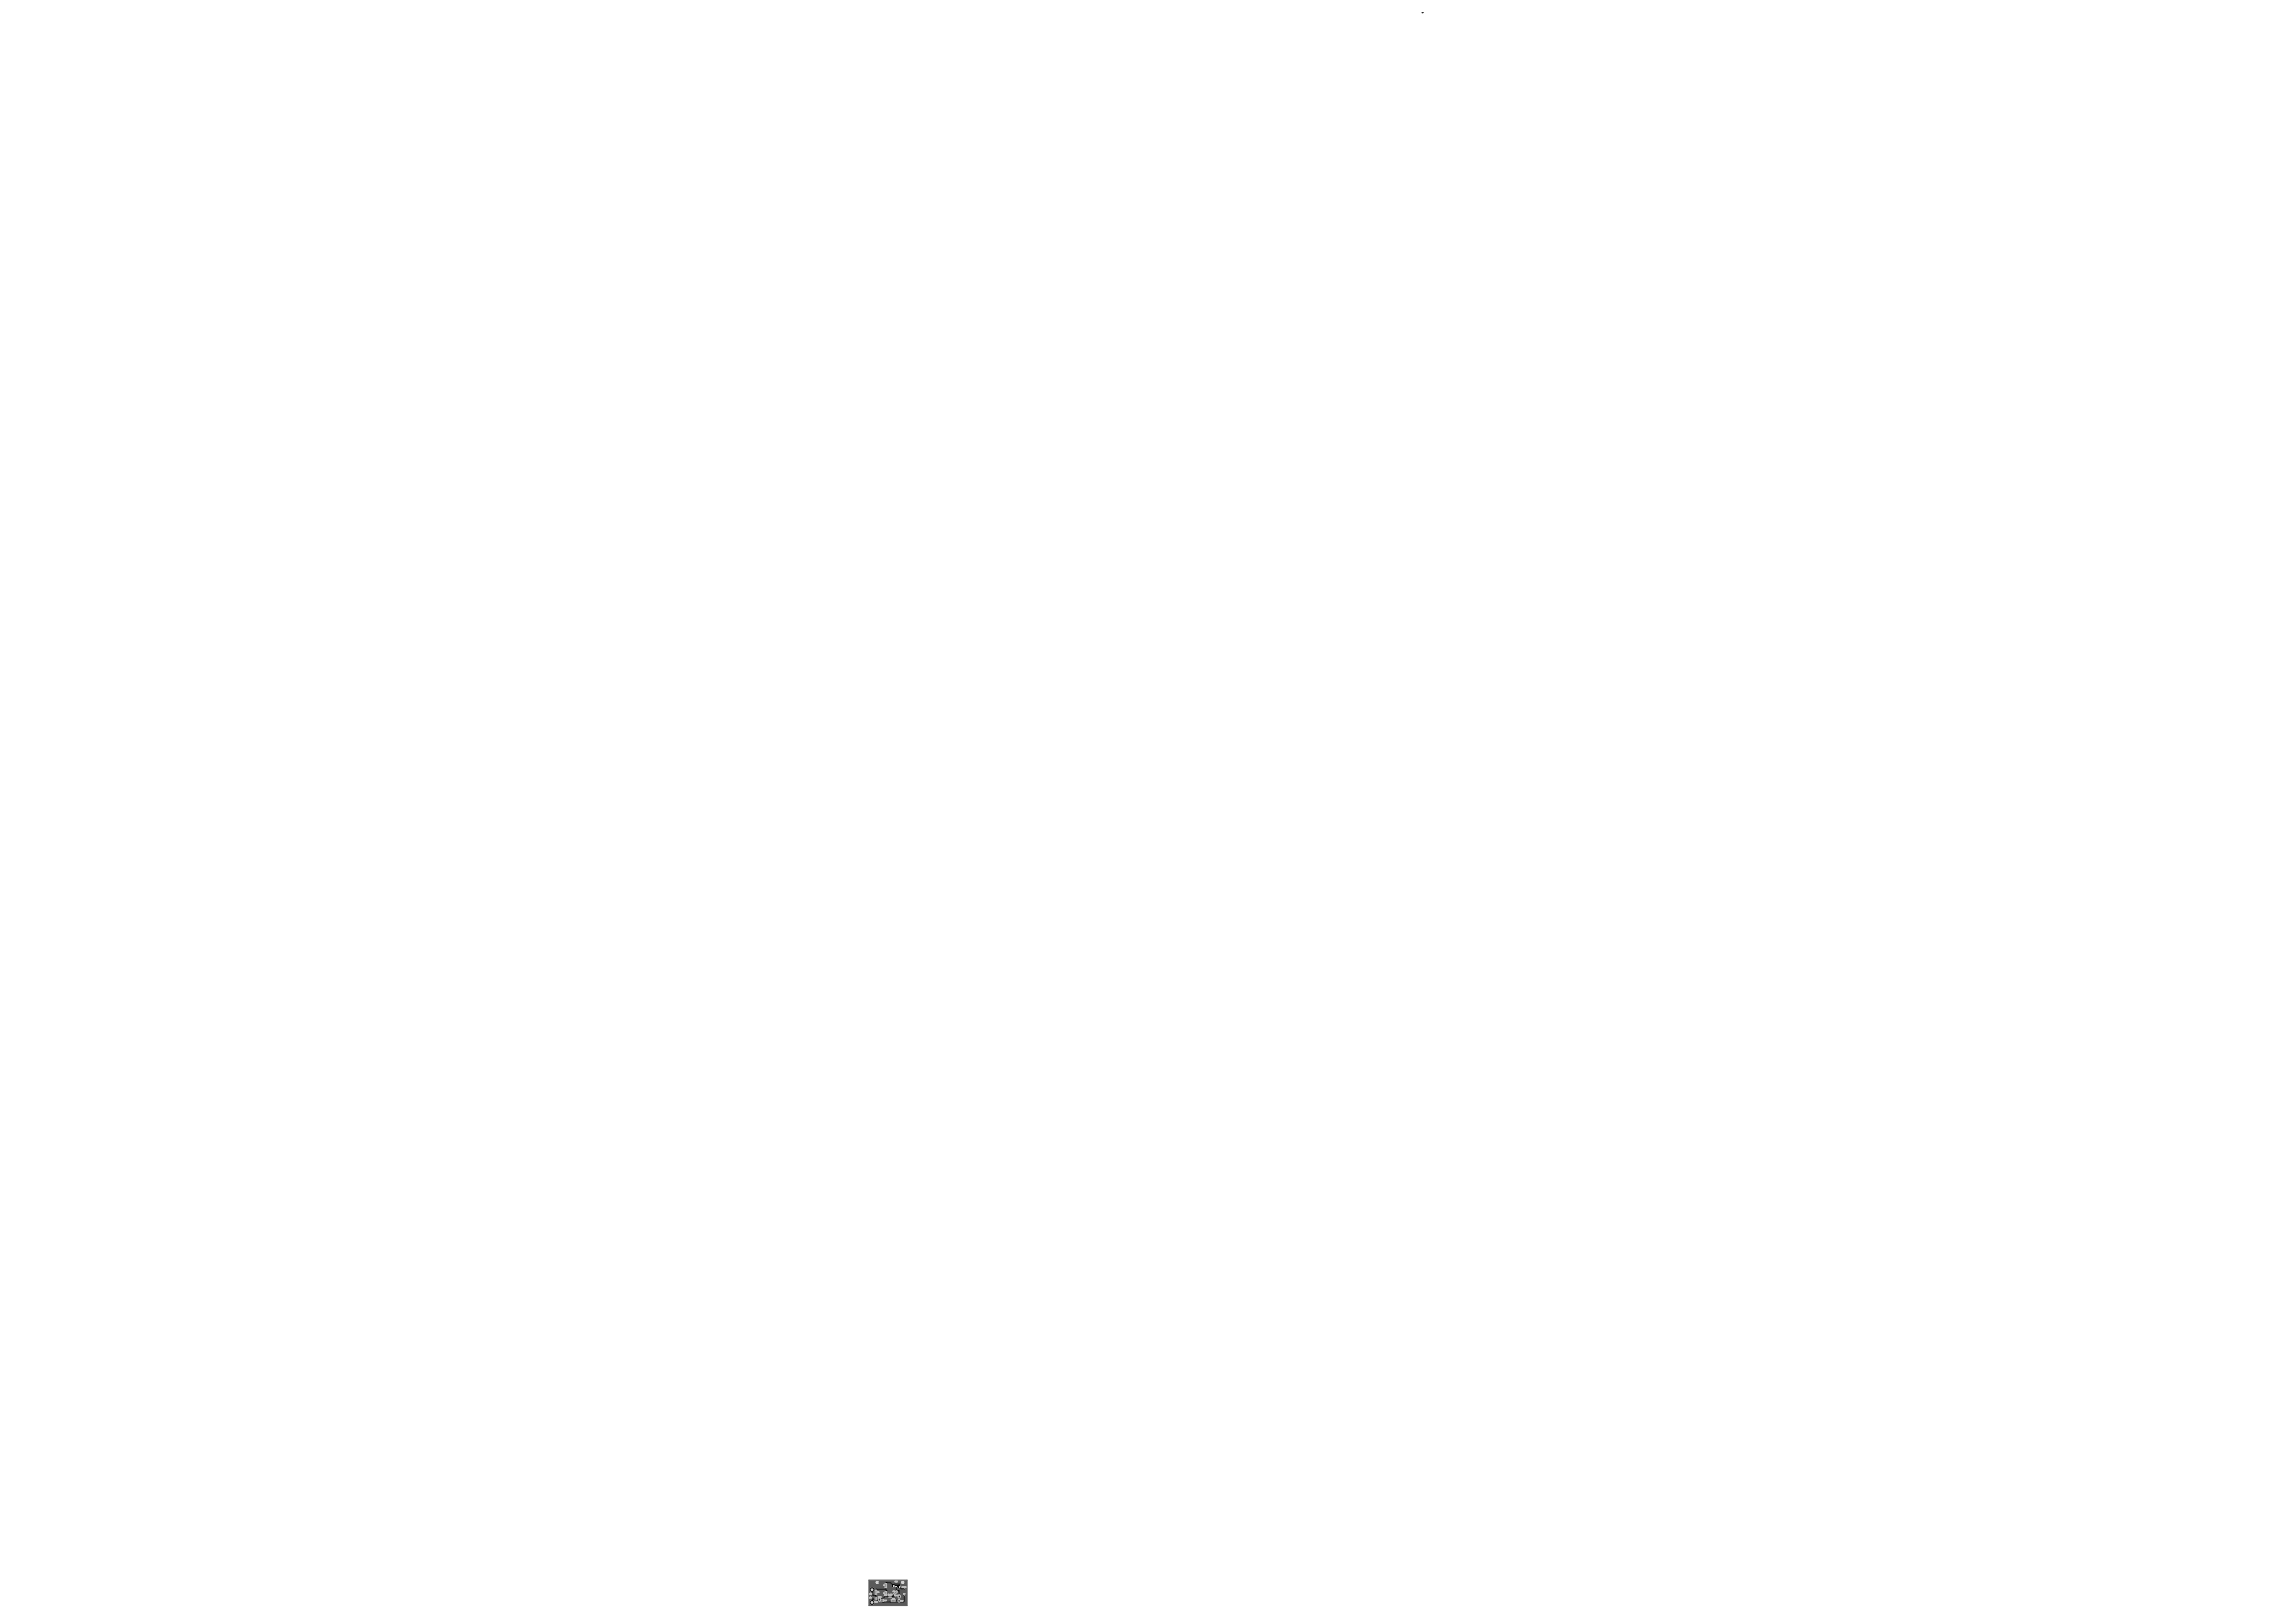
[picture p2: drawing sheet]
<svg xmlns="http://www.w3.org/2000/svg" width="297mm" height="210mm" viewBox="0 0 297 210" stroke-linecap="round" stroke-linejoin="round" font-family="sans-serif">
<g fill="none" stroke="#5a5a5a" stroke-width=".13">
<path d="M113.2 206.6h.2v.6h-.2zM113.2 205.6h.2v.9h-.2zM113.3 206.9h.1M113.3 206h.1M113.3 206v.1M113.4 205.8h-.2v.5h.2M113.6 206.8h.3v.4h-.3zM113.7 206.8h.2v.4l-.2-.1zM113.8 207h.1M114.1 206.8h.2v.6h-.2zM114.2 207.1h.1M114.5 204.8h.2v.8h-.2z"/>
<path d="M114.5 205.8h.2v.9h-.2zM114.5 206h.2v.5h-.2M114.5 204.9h.2v.6h-.2M114.6 205.2h.1M114.6 206.2h.1M114.6 206.2v.1M114.9 206.5h.5v.2h-.5zM115.1 206.6h.1M115.1 207h.9v.2h-.9zM115.3 207v.2M115.5 206.3l.6-.6 .1 .2-.6 .6zM115.5 207.1h.1"/>
<path d="M115.5 207.1v.1M115.6 206.2l.1 .2M115.8 207v.2M115.8 206.1h.1M115.9 206.1h-.1M116 205.9l.1 .1M116.1 207h.4v.3h-.4zM116.2 206.4h.3v.4h-.3zM116.2 206.5h.3v.1l-.1 .2h-.2M116.3 206.6h.1M116.3 207.2h.1M116.3 206.6v.1"/>
<path d="M116.3 207.1v.1"/>
<circle cx="116.3" cy="207.2" r=".12"/>
<circle cx="116.3" cy="207.2" r=".16"/>
</g>
<g fill="#5a5a5a">
<path d="M114.2 207.1a.05 .05 0 0 1 .1 0 .05 .05 0 0 1-.1 0z"/>
<path d="M113.3 206.9a.05 .05 0 0 1 .1 0 .05 .05 0 0 1-.1 0z"/>
<path d="M113.3 207a.05 .05 0 0 0 .1 0 .05 .05 0 0 0-.1 0zM113.3 207a.05 .05 0 0 1 .1 0 .05 .05 0 0 1-.1 0z"/>
<path d="M115.1 206.6a.05 .05 0 0 0 .1 0 .05 .05 0 0 0-.1 0zM115.1 206.6a.05 .05 0 0 1 .1 0 .05 .05 0 0 1-.1 0z"/>
</g>
<path d="M112.4 204.5h5v3.3h-5zM113.2 206.6h.2v.6h-.2zM113.4 206.8h-.2v.3h.2M114.1 206.8h.2v.6h-.2zM114.1 207h.2v.3h-.2M114.9 206.5h.5v.2h-.5zM115 206.7v-.2h.3v.2" fill="none" stroke="#5a5a5a" stroke-width=".13"/>
<path d="M112.4 204.5h4.9v3.3h-4.9zM114.5 204.8a.1 .1 0 0 0 .2 0 .1 .1 0 0 0-.2 0zM116.6 204.8a.21 .21 0 0 0 .4 0 .21 .21 0 0 0-.4 0zM113.3 204.8a.21 .21 0 0 0 .4 0 .21 .21 0 0 0-.4 0zM115.4 205v.4h.3v-.4zM115.8 205.1v.3h.3v-.3zM116.2 205.1v.4h.3v-.4zM114.5 205.5v.1h.2v-.1zM116.8 205.6a.15 .15 0 0 0 .3 0 .15 .15 0 0 0-.3 0zM113.2 205.7a.1 .1 0 0 0 .2 0 .1 .1 0 0 0-.2 0zM116 205.9a.1 .1 0 0 0 .2 0 .1 .1 0 0 0-.2 0zM114.5 205.9a.1 .1 0 0 0 .2 0 .1 .1 0 0 0-.2 0zM112.5 205.7a.31 .31 0 0 0 .6 0 .31 .31 0 0 0-.6 0zM112.8 206.2a.15 .15 0 0 0 .3 0 .15 .15 0 0 0-.3 0zM117 206.4v.1h.1zM116.9 206.4l-.1 .1h.2v-.1zM115.5 206.4l.1 .1 .1-.1-.1-.1zM113.2 206.3v.2h.2v-.2zM117 206.5v.1l.1-.1zM116.8 206.5l.2 .1v-.1zM115.3 206.6a.07 .07 0 0 0 .1 0 .07 .07 0 0 0-.1 0zM114.9 206.5v.2h.1v-.2zM114.5 206.5v.2h.2v-.2zM113.3 206.6v.2h.1v-.2zM116.3 206.4v.4l.1-.4zM112.8 206.7a.15 .15 0 0 0 .3 0 .15 .15 0 0 0-.3 0zM114.1 206.8v.2h.2v-.2zM113.8 206.8l-.1 .3h.2v-.2zM113.3 207l.1 .1zM115.2 207l.1 .1zM115.1 207l.1 .1zM113.8 207.1l.1 .1zM113.7 207.1l.1 .1zM113.3 207.1v.1zM115.8 207.1a.1 .1 0 0 0 .2 0 .1 .1 0 0 0-.2 0zM115.2 207.1l.1 .1zM115.1 207.1l.1 .1zM116.3 207.1v.1h.1v-.1zM114.2 207.2l.1 .1zM116.3 207.2v.1zM114.1 207.3l.1 .1zM112.5 207.4a.31 .31 0 0 0 .6 0 .31 .31 0 0 0-.6 0z" fill="#5a5a5a"/>
<path d="M113.8 207h.1" fill="none" stroke="#5a5a5a" stroke-width=".13"/>
<circle cx="117" cy="206.5" r=".12" fill="#000"/>
<circle cx="117" cy="206.5" r=".07" fill="#d2d2d2"/>
<circle cx="117" cy="205.6" r=".12" fill="#000"/>
<circle cx="117" cy="205.6" r=".07" fill="#d2d2d2"/>
<circle cx="112.9" cy="206.2" r=".12" fill="#000"/>
<circle cx="112.9" cy="206.2" r=".07" fill="#d2d2d2"/>
<circle cx="112.8" cy="205.7" r=".29" fill="#000"/>
<circle cx="112.8" cy="205.7" r=".19" fill="#d2d2d2"/>
<circle cx="112.8" cy="207.4" r=".29" fill="#000"/>
<circle cx="112.8" cy="207.4" r=".19" fill="#d2d2d2"/>
<circle cx="112.9" cy="206.7" r=".12" fill="#000"/>
<circle cx="112.9" cy="206.7" r=".07" fill="#d2d2d2"/>
<path d="M116.3 207.2h.1" fill="none" stroke="#000" stroke-width=".13"/>
<circle cx="116.3" cy="207.2" r=".03" fill="#d2d2d2"/>
<path d="M113.3 207.1h.1" fill="none" stroke="#000" stroke-width=".13"/>
<circle cx="113.3" cy="207.1" r=".03" fill="#d2d2d2"/>
<path d="M114.2 207.3h.1" fill="none" stroke="#000" stroke-width=".13"/>
<circle cx="114.2" cy="207.3" r=".03" fill="#d2d2d2"/>
<path d="M116.3 207.1h.1" fill="none" stroke="#000" stroke-width=".13"/>
<circle cx="116.3" cy="207.1" r=".03" fill="#d2d2d2"/>
<path d="M115.1 207.1h.1v.1h-.1z" fill-rule="evenodd" fill="#000"/>
<circle cx="115.2" cy="207.1" r=".04" fill="#d2d2d2"/>
<path d="M115.9 207.1h.1" fill="none" stroke="#000" stroke-width=".13"/>
<circle cx="115.9" cy="207.1" r=".04" fill="#d2d2d2"/>
<path d="M113.8 207.1l.1 .1z" fill-rule="evenodd" fill="#000"/>
<circle cx="113.8" cy="207.1" r=".03" fill="#d2d2d2"/>
<path d="M113.8 207h.1" fill="none" stroke="#000" stroke-width=".13"/>
<circle cx="113.8" cy="207" r=".03" fill="#d2d2d2"/>
<path d="M114.2 206.8h.1v.1h-.1z" fill-rule="evenodd" fill="#000"/>
<circle cx="114.2" cy="206.9" r=".03" fill="#d2d2d2"/>
<path d="M113.8 206.9h.1" fill="none" stroke="#000" stroke-width=".13"/>
<circle cx="113.8" cy="206.9" r=".03" fill="#d2d2d2"/>
<path d="M116.3 206.7h.1" fill="none" stroke="#000" stroke-width=".13"/>
<circle cx="116.3" cy="206.7" r=".03" fill="#d2d2d2"/>
<path d="M113.3 206.6h.1v.1h-.1z" fill-rule="evenodd" fill="#000"/>
<circle cx="113.3" cy="206.7" r=".03" fill="#d2d2d2"/>
<path d="M116.3 206.6h.1" fill="none" stroke="#000" stroke-width=".13"/>
<circle cx="116.3" cy="206.6" r=".03" fill="#d2d2d2"/>
<path d="M115.4 206.6h.1" fill="none" stroke="#000" stroke-width=".13"/>
<circle cx="115.4" cy="206.6" r=".03" fill="#d2d2d2"/>
<path d="M114.9 206.6h.1v.1h-.1z" fill-rule="evenodd" fill="#000"/>
<circle cx="114.9" cy="206.6" r=".03" fill="#d2d2d2"/>
<path d="M114.5 206.5h.2v.2h-.2z" fill-rule="evenodd" fill="#000"/>
<circle cx="114.6" cy="206.6" r=".04" fill="#d2d2d2"/>
<path d="M116.3 206.5h.1z" fill-rule="evenodd" fill="#000"/>
<circle cx="116.3" cy="206.5" r=".03" fill="#d2d2d2"/>
<path d="M113.3 206.4h.1v.1h-.1z" fill-rule="evenodd" fill="#000"/>
<circle cx="113.3" cy="206.4" r=".04" fill="#d2d2d2"/>
<path d="M115.5 206.4l.1-.1 .1 .1-.1 .1z" fill-rule="evenodd" fill="#000"/>
<circle cx="115.6" cy="206.4" r=".04" fill="#d2d2d2"/>
<path d="M114.6 205.9h.1" fill="none" stroke="#000" stroke-width=".13"/>
<circle cx="114.6" cy="205.9" r=".04" fill="#d2d2d2"/>
<path d="M116.1 205.9h.1" fill="none" stroke="#000" stroke-width=".13"/>
<circle cx="116.1" cy="205.9" r=".04" fill="#d2d2d2"/>
<path d="M113.3 205.7h.1" fill="none" stroke="#000" stroke-width=".13"/>
<circle cx="113.3" cy="205.7" r=".04" fill="#d2d2d2"/>
<path d="M114.5 205.5h.2v.1h-.2z" fill-rule="evenodd" fill="#000"/>
<circle cx="114.6" cy="205.6" r=".04" fill="#d2d2d2"/>
<path d="M116.2 205.2h.2v.3h-.2z" fill-rule="evenodd" fill="#000"/>
<path d="M116.3 205.2h.1v.2h-.1z" fill-rule="evenodd" fill="#d2d2d2"/>
<path d="M115.8 205.2h.3v.2h-.3z" fill-rule="evenodd" fill="#000"/>
<path d="M115.9 205.2h.1v.1h-.1z" fill-rule="evenodd" fill="#d2d2d2"/>
<path d="M115.5 205.1h.2v.3h-.2z" fill-rule="evenodd" fill="#000"/>
<path d="M115.5 205.1h.1v.2h-.1z" fill-rule="evenodd" fill="#d2d2d2"/>
<path d="M114.6 204.8h.1" fill="none" stroke="#000" stroke-width=".13"/>
<circle cx="114.6" cy="204.8" r=".04" fill="#d2d2d2"/>
<path d="M113.5 204.8h.1" fill="none" stroke="#000" stroke-width=".13"/>
<circle cx="113.5" cy="204.8" r=".19" fill="#d2d2d2"/>
<path d="M116.8 204.8h.1" fill="none" stroke="#000" stroke-width=".13"/>
<circle cx="116.8" cy="204.8" r=".19" fill="#d2d2d2"/>
<path d="M184 1.6h.1" fill="none" stroke="#000" stroke-width=".13"/>
<circle cx="184" cy="1.6" r=".03" fill="#d2d2d2"/>
<g fill="none" stroke="#1e1e1e" stroke-width=".13">
<path d="M112.8 205.6l.1 .1v.5M112.9 206.2h.1M112.9 207h.1M112.9 206.7v.3M112.9 206.2l.1 .3 .3-.1v.3M112.9 207l-.1 .4M113 207h.8M113.3 205.7h1.3M113.8 207.1h.1M113.8 206.9h.4M114.2 206.9h.1M114.6 205.7h.1"/>
<path d="M114.6 205.6v.3M114.6 204.8h.6l.4 .4M114.9 206.6h-.4l-.3 .3M114.9 206.6h.1M115.2 207.3h.1M115.2 207.1v.2M115.4 206.6h.1M115.4 206.6h.9M115.6 205.2h.1M115.6 205.2l.1-.2h.6v.4l.3 .2h.4M115.6 206.6h.1M115.6 206.4v.2"/>
<path d="M115.7 205.1h.1M116 205.3v.4l.1 .2h.2M116.3 206.6h.1M116.3 205.9h.1M116.3 205.9v.6M116.3 206.7h.1M116.3 206.7v.4M116.3 207.1h.1M116.3 207.1h-.4M117 206.5h.1M117 205.6h.1M117 206.5v.7l-.1 .1h-.5l-.1-.1-.1 .1h-2l-.2-.2h-.7"/>
</g>
<circle cx="117" cy="206.5" r=".12" fill="#000"/>
<circle cx="117" cy="206.5" r=".07" fill="#d2d2d2"/>
<circle cx="117" cy="205.6" r=".12" fill="#000"/>
<circle cx="117" cy="205.6" r=".07" fill="#d2d2d2"/>
<circle cx="112.9" cy="206.2" r=".12" fill="#000"/>
<circle cx="112.9" cy="206.2" r=".07" fill="#d2d2d2"/>
<circle cx="112.8" cy="205.7" r=".29" fill="#000"/>
<circle cx="112.8" cy="205.7" r=".19" fill="#d2d2d2"/>
<circle cx="112.8" cy="207.4" r=".29" fill="#000"/>
<circle cx="112.8" cy="207.4" r=".19" fill="#d2d2d2"/>
<circle cx="112.9" cy="206.7" r=".12" fill="#000"/>
<circle cx="112.9" cy="206.7" r=".07" fill="#d2d2d2"/>
<path d="M116.3 207.2h.1" fill="none" stroke="#000" stroke-width=".13"/>
<circle cx="116.3" cy="207.2" r=".03" fill="#d2d2d2"/>
<path d="M113.3 207.1h.1" fill="none" stroke="#000" stroke-width=".13"/>
<circle cx="113.3" cy="207.1" r=".03" fill="#d2d2d2"/>
<path d="M114.2 207.3h.1" fill="none" stroke="#000" stroke-width=".13"/>
<circle cx="114.2" cy="207.3" r=".03" fill="#d2d2d2"/>
<path d="M116.3 207.1h.1" fill="none" stroke="#000" stroke-width=".13"/>
<circle cx="116.3" cy="207.1" r=".03" fill="#d2d2d2"/>
<path d="M115.1 207.1h.1v.1h-.1z" fill-rule="evenodd" fill="#000"/>
<circle cx="115.2" cy="207.1" r=".04" fill="#d2d2d2"/>
<path d="M115.9 207.1h.1" fill="none" stroke="#000" stroke-width=".13"/>
<circle cx="115.9" cy="207.1" r=".04" fill="#d2d2d2"/>
<path d="M113.8 207.1l.1 .1z" fill-rule="evenodd" fill="#000"/>
<circle cx="113.8" cy="207.1" r=".03" fill="#d2d2d2"/>
<path d="M113.8 207h.1" fill="none" stroke="#000" stroke-width=".13"/>
<circle cx="113.8" cy="207" r=".03" fill="#d2d2d2"/>
<path d="M114.2 206.8h.1v.1h-.1z" fill-rule="evenodd" fill="#000"/>
<circle cx="114.2" cy="206.9" r=".03" fill="#d2d2d2"/>
<path d="M113.8 206.9h.1" fill="none" stroke="#000" stroke-width=".13"/>
<circle cx="113.8" cy="206.9" r=".03" fill="#d2d2d2"/>
<path d="M116.3 206.7h.1" fill="none" stroke="#000" stroke-width=".13"/>
<circle cx="116.3" cy="206.7" r=".03" fill="#d2d2d2"/>
<path d="M113.3 206.6h.1v.1h-.1z" fill-rule="evenodd" fill="#000"/>
<circle cx="113.3" cy="206.7" r=".03" fill="#d2d2d2"/>
<path d="M116.3 206.6h.1" fill="none" stroke="#000" stroke-width=".13"/>
<circle cx="116.3" cy="206.6" r=".03" fill="#d2d2d2"/>
<path d="M115.4 206.6h.1" fill="none" stroke="#000" stroke-width=".13"/>
<circle cx="115.4" cy="206.6" r=".03" fill="#d2d2d2"/>
<path d="M114.9 206.6h.1v.1h-.1z" fill-rule="evenodd" fill="#000"/>
<circle cx="114.9" cy="206.6" r=".03" fill="#d2d2d2"/>
<path d="M114.5 206.5h.2v.2h-.2z" fill-rule="evenodd" fill="#000"/>
<circle cx="114.6" cy="206.6" r=".04" fill="#d2d2d2"/>
<path d="M116.3 206.5h.1z" fill-rule="evenodd" fill="#000"/>
<circle cx="116.3" cy="206.5" r=".03" fill="#d2d2d2"/>
<path d="M113.3 206.4h.1v.1h-.1z" fill-rule="evenodd" fill="#000"/>
<circle cx="113.3" cy="206.4" r=".04" fill="#d2d2d2"/>
<path d="M115.5 206.4l.1-.1 .1 .1-.1 .1z" fill-rule="evenodd" fill="#000"/>
<circle cx="115.6" cy="206.4" r=".04" fill="#d2d2d2"/>
<path d="M114.6 205.9h.1" fill="none" stroke="#000" stroke-width=".13"/>
<circle cx="114.6" cy="205.9" r=".04" fill="#d2d2d2"/>
<path d="M116.1 205.9h.1" fill="none" stroke="#000" stroke-width=".13"/>
<circle cx="116.1" cy="205.9" r=".04" fill="#d2d2d2"/>
<path d="M113.3 205.7h.1" fill="none" stroke="#000" stroke-width=".13"/>
<circle cx="113.3" cy="205.7" r=".04" fill="#d2d2d2"/>
<path d="M114.5 205.5h.2v.1h-.2z" fill-rule="evenodd" fill="#000"/>
<circle cx="114.6" cy="205.6" r=".04" fill="#d2d2d2"/>
<path d="M116.2 205.2h.2v.3h-.2z" fill-rule="evenodd" fill="#000"/>
<path d="M116.3 205.2h.1v.2h-.1z" fill-rule="evenodd" fill="#d2d2d2"/>
<path d="M115.8 205.2h.3v.2h-.3z" fill-rule="evenodd" fill="#000"/>
<path d="M115.9 205.2h.1v.1h-.1z" fill-rule="evenodd" fill="#d2d2d2"/>
<path d="M115.5 205.1h.2v.3h-.2z" fill-rule="evenodd" fill="#000"/>
<path d="M115.5 205.1h.1v.2h-.1z" fill-rule="evenodd" fill="#d2d2d2"/>
<path d="M114.6 204.8h.1" fill="none" stroke="#000" stroke-width=".13"/>
<circle cx="114.6" cy="204.8" r=".04" fill="#d2d2d2"/>
<path d="M113.5 204.8h.1" fill="none" stroke="#000" stroke-width=".13"/>
<circle cx="113.5" cy="204.8" r=".19" fill="#d2d2d2"/>
<path d="M116.8 204.8h.1" fill="none" stroke="#000" stroke-width=".13"/>
<circle cx="116.8" cy="204.8" r=".19" fill="#d2d2d2"/>
<path d="M184 1.6h.1" fill="none" stroke="#000" stroke-width=".13"/>
<circle cx="184" cy="1.6" r=".03" fill="#d2d2d2"/>
<g fill="none" stroke="#c0c0c0" stroke-width=".13">
<path d="M112.5 206.7v.1M112.5 206.3h.1M112.6 206.7h.1M112.6 206.3h.1M112.6 206.2h.1M112.6 206.8h.1M112.6 206.3h.2M112.7 206.7v.1M112.7 206.8h.1M112.7 206.3h.1M112.8 206.3h.1M112.8 206.3h-.1"/>
<path d="M113.2 207.3h.1M113.2 206.8v.3M113.2 206.8h.1M113.2 207.1h.1M113.2 205.8h.2v.5h-.2zM113.3 207.3h.1M113.4 207.3h.1M113.4 206.8v.3M113.5 207.3h-.1M113.5 206.1h.1M113.5 207.3h.1M113.5 206h.1"/>
<path d="M113.5 206v.1M113.6 206v.1M113.6 206h.1M113.7 206v.1M113.7 206.6l-.1 .1M113.7 206.7h.1M113.7 206.8h.2v.4l-.2-.1zM113.7 206h-.1M113.7 206.6h.1M113.8 206.7h-.1M113.8 206.6v.1M113.8 206.7h.1"/>
<path d="M113.8 206.7l.1-.1v.1M113.9 206.6l-.1 .1M113.9 206.7h.1M114 206.6h.1M114 206.6l-.1 .1M114 206.6v.1M114 206.7h.1M114.1 207v.3M114.3 206.2h.1M114.3 207h.1M114.3 207.3h.1M114.3 206.1h.1"/>
<path d="M114.3 206.1v.1M114.3 207v.3M114.3 205.1h.1M114.3 205.1v.1M114.4 206.2h.1M114.4 205.1v.1M114.4 206.1l-.1 .1M114.4 206.4h.1M114.4 207.2h.1M114.4 207.1v.1M114.4 207.1h.1M114.5 206.4h.1"/>
<path d="M114.5 207.1v.1M114.5 207.2h.1M114.5 207.1h.1M114.5 206.4h.2M114.5 204.9h.2v.6h-.2zM114.5 206h.2v.5h-.2zM114.5 206.3v.1M114.5 206.3h.1M114.6 206.3h.1M114.6 206.3v.1M114.6 206.4h-.1M114.6 206.4h.1"/>
<path d="M114.6 207.1h.1M114.7 206.4h.1M114.7 207.1h.1M114.7 207.1v.1M114.9 206.3h.1v.1zM115 206.7h.3M115 206.5h.1M115 206.5h.3M115 206.4h.1M115.1 206.3h.1M115.1 206.3l.1 .1M115.2 206.4h.1"/>
<path d="M115.2 206.3v.1M115.3 207h.5v.2h-.5zM115.3 206.5h.1M115.3 206.3v.1M115.4 206.4h.1M115.4 206.3v.1M115.5 206.9h-.1M115.5 206.9h.1M115.5 206h.1M115.5 205.9h.1M115.5 205.9v.1M115.6 206.9h.1"/>
<path d="M115.6 205.9v.1M115.6 206h.1M115.6 205.9h.1M115.6 206.9h-.1M115.6 206.2l.4-.3 .1 .1-.4 .4zM115.7 205.9h.1M115.7 205.9h-.1M115.7 206.9h-.1M115.7 206.9h.1M115.7 205.9v.1M115.7 205.9l.1 .1M115.8 205.9h-.2"/>
<path d="M115.8 206.5h.1M115.8 204.7v-.1l.1 .1M115.8 204.7h.1M115.8 206.4v.1M115.8 206.4h.1M115.9 206.5h.1M115.9 206.4v.1M115.9 206.4h.1M115.9 204.6v.1l.1-.1M115.9 206.5l.1-.1v.1M116 206.5h.1M116 204.6l.1 .1"/>
<path d="M116.1 206.4v.1M116.1 206.5h.1M116.1 204.6l-.1 .1M116.2 206.5h.3l-.1 .3h-.2zM116.3 207h.1M116.3 206.9v.1M116.6 207.2h.1M116.7 207.1h.1M116.7 205.3l.1 .1M116.7 207.1v.1M116.7 207.2h.1M116.7 205.3v.1"/>
<path d="M116.8 205.4h.1M116.8 207.2h.1M116.8 207.1v.1M116.9 206.2v.1M116.9 206.3h.1M116.9 205.4h.1M116.9 206.2h.1M116.9 205.3v.1M117 205.3h.1M117 205.3v.1M117 206.2v.1M117 205.4h.1"/>
<path d="M117 206.2l.1 .1zM117.1 205.4h.1M117.2 205.4h.1"/>
<circle cx="113.8" cy="207.2" r=".01"/>
<circle cx="116.3" cy="206.4" r=".01"/>
<circle cx="116.3" cy="207" r=".02"/>
<circle cx="116.3" cy="207.2" r=".16"/>
</g>
</svg>
